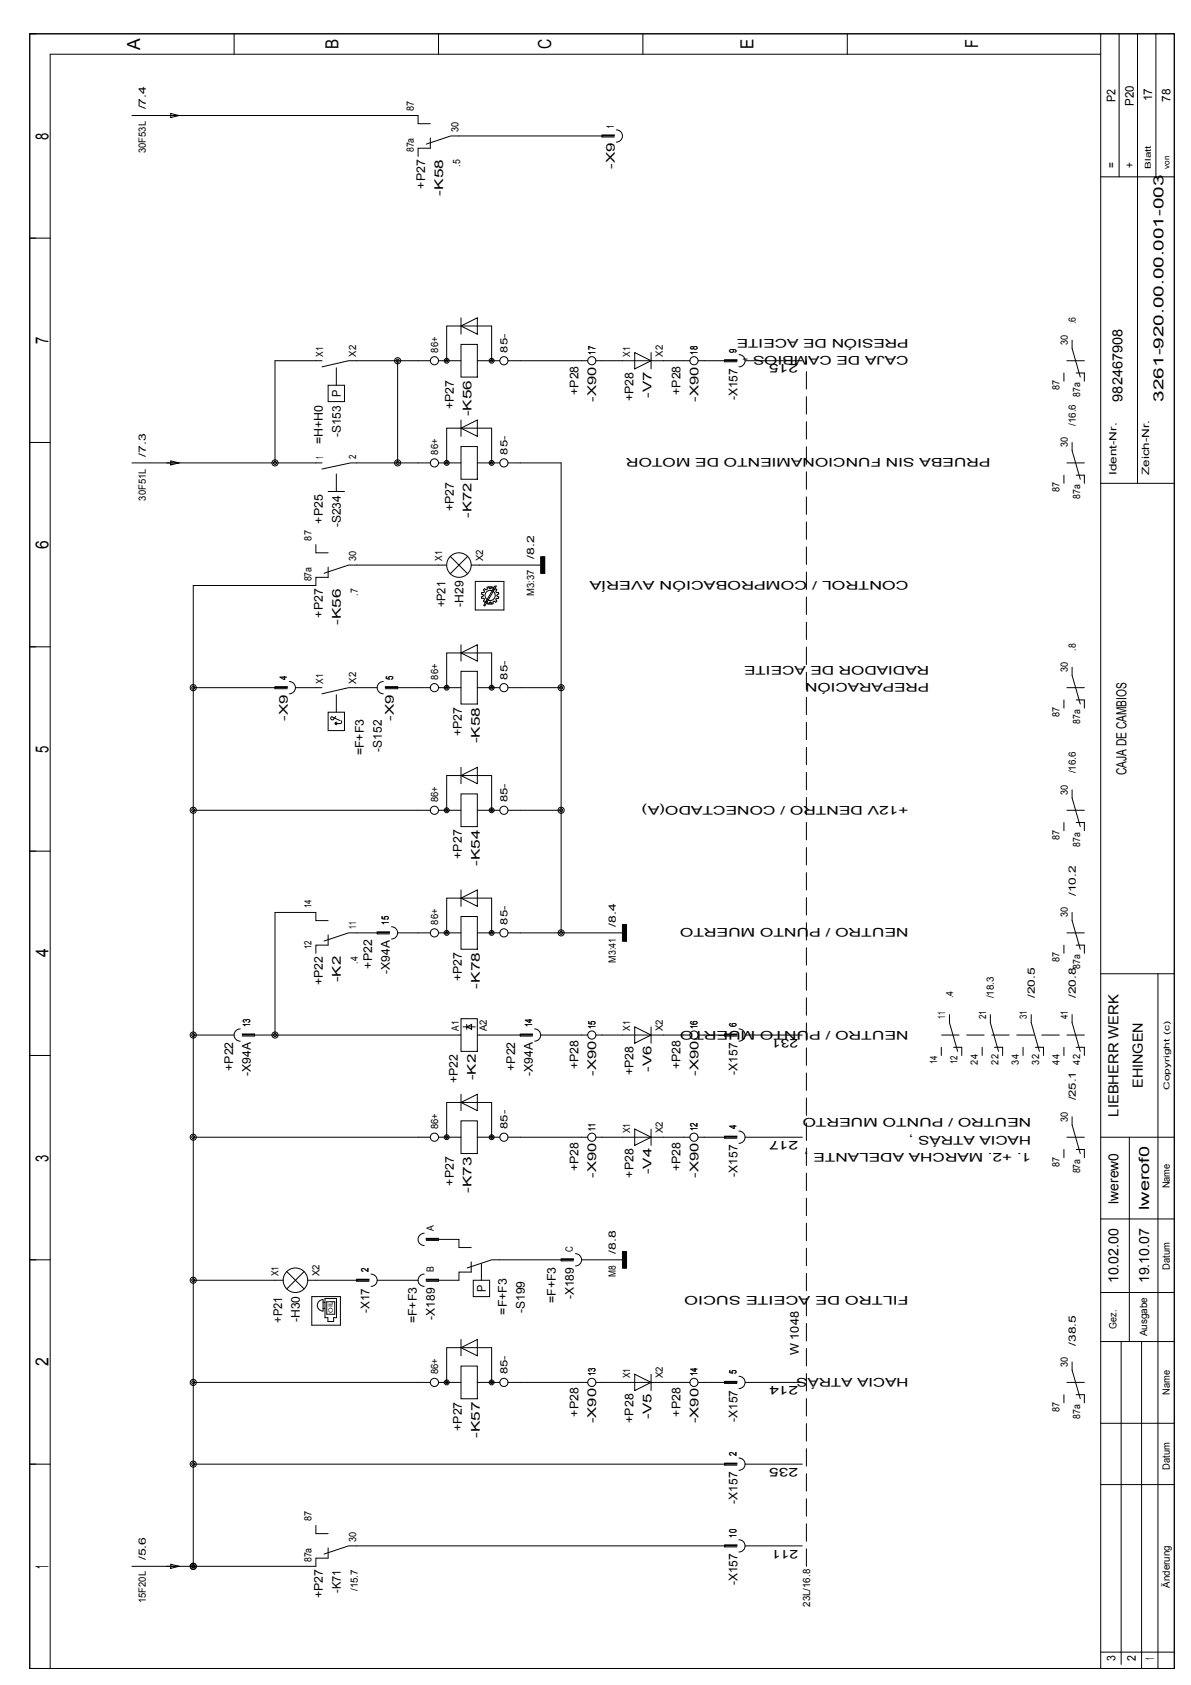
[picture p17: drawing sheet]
<svg xmlns="http://www.w3.org/2000/svg" width="210mm" height="297mm" viewBox="0 0 210 297" stroke-linecap="round" stroke-linejoin="round" font-family="sans-serif">
<defs><g id="words">
<g font-size="3.2">
<text x="24.7" y="8.7" transform="rotate(-90 24.7 8.7)">A</text>
<text x="59.7" y="8.6" transform="rotate(-90 59.7 8.6)">B</text>
<text x="97.1" y="8.7" transform="rotate(-90 97.1 8.7)">C</text>
<text x="132.8" y="8.6" transform="rotate(-90 132.8 8.6)">E</text>
<text x="172.4" y="8.5" transform="rotate(-90 172.4 8.5)">F</text>
<text x="8.5" y="24.7" transform="rotate(-90 8.5 24.7)">8</text>
<text x="8.5" y="60.7" transform="rotate(-90 8.5 60.7)">7</text>
<text x="8.5" y="96.7" transform="rotate(-90 8.5 96.7)">6</text>
<text x="8.5" y="132.7" transform="rotate(-90 8.5 132.7)">5</text>
<text x="8.5" y="168.8" transform="rotate(-90 8.5 168.8)">4</text>
<text x="8.5" y="204.8" transform="rotate(-90 8.5 204.8)">3</text>
<text x="8.5" y="240.8" transform="rotate(-90 8.5 240.8)">2</text>
<text x="8.5" y="276.5" transform="rotate(-90 8.5 276.5)">1</text>
</g>
<g font-size="2.5">
<text x="197.8" y="70.8" transform="rotate(-90 197.8 70.8)">982467908</text>
<text x="205" y="70.8" transform="rotate(-90 205 70.8)">3261-920.00.00.001-003</text>
<text x="198.6" y="136.7" transform="rotate(-90 198.6 136.7)">CAJA DE CAMBIOS</text>
<text x="201.4" y="191.8" transform="rotate(-90 201.4 191.8)">EHINGEN</text>
<text x="197.1" y="196.8" transform="rotate(-90 197.1 196.8)">LIEBHERR WERK</text>
<text x="197.1" y="212.2" transform="rotate(-90 197.1 212.2)">lwerew0</text>
<text x="202.5" y="213.3" transform="rotate(-90 202.5 213.3)">lwerof0</text>
<text x="197.1" y="226.2" transform="rotate(-90 197.1 226.2)">10.02.00</text>
<text x="202.5" y="226.2" transform="rotate(-90 202.5 226.2)">19.10.07</text>
</g>
<g font-size="2.1">
<text x="196.6" y="18" transform="rotate(-90 196.6 18)">P2</text>
<text x="203.1" y="17.9" transform="rotate(-90 203.1 17.9)">17</text>
<text x="206.3" y="17.9" transform="rotate(-90 206.3 17.9)">78</text>
<text x="199.8" y="18.6" transform="rotate(-90 199.8 18.6)">P20</text>
<text x="108.3" y="29.8" transform="rotate(-90 108.3 29.8)">-X9</text>
<text x="196.6" y="29.6" transform="rotate(-90 196.6 29.6)">=</text>
<text x="199.8" y="29.6" transform="rotate(-90 199.8 29.6)">+</text>
<text x="74.9" y="33.2" transform="rotate(-90 74.9 33.2)">+P27</text>
<text x="78.1" y="34.5" transform="rotate(-90 78.1 34.5)">-K58</text>
<text x="160.1" y="59.7" transform="rotate(-180 160.1 59.7)">PRESIÓN DE ACEITE</text>
<text x="140.7" y="64.2" transform="rotate(-180 140.7 64.2)">215</text>
<text x="160.1" y="62.8" transform="rotate(-180 160.1 62.8)">CAJA DE CAMBIOS -</text>
<text x="60.1" y="70" transform="rotate(-90 60.1 70)">P</text>
<text x="101.9" y="69.6" transform="rotate(-90 101.9 69.6)">+P28</text>
<text x="105.1" y="70.8" transform="rotate(-90 105.1 70.8)">-X90</text>
<text x="111.7" y="70.7" transform="rotate(-90 111.7 70.7)">+P28</text>
<text x="114.8" y="70.1" transform="rotate(-90 114.8 70.1)">-V7</text>
<text x="120" y="69.6" transform="rotate(-90 120 69.6)">+P28</text>
<text x="123.1" y="70.8" transform="rotate(-90 123.1 70.8)">-X90</text>
<text x="130" y="70.6" transform="rotate(-90 130 70.6)">-X157</text>
<text x="60.1" y="77.1" transform="rotate(-90 60.1 77.1)">-S153</text>
<text x="80" y="72.1" transform="rotate(-90 80 72.1)">+P27</text>
<text x="83.1" y="73.4" transform="rotate(-90 83.1 73.4)">-K56</text>
<text x="56.9" y="78.3" transform="rotate(-90 56.9 78.3)">=H+H0</text>
<text x="174.5" y="80.8" transform="rotate(-180 174.5 80.8)">PRUEBA SIN FUNCIONAMIENTO DE MOTOR</text>
<text x="56.9" y="92.3" transform="rotate(-90 56.9 92.3)">+P25</text>
<text x="60.1" y="93" transform="rotate(-90 60.1 93)">-S234</text>
<text x="80" y="90.1" transform="rotate(-90 80 90.1)">+P27</text>
<text x="83.1" y="91.3" transform="rotate(-90 83.1 91.3)">-K72</text>
<text x="78.5" y="107.1" transform="rotate(-90 78.5 107.1)">+P21</text>
<text x="81.7" y="107" transform="rotate(-90 81.7 107)">-H29</text>
<text x="160.1" y="102.4" transform="rotate(-180 160.1 102.4)">CONTROL / COMPROBACIÓN AVERÍA</text>
<text x="56.9" y="108.9" transform="rotate(-90 56.9 108.9)">+P27</text>
<text x="60.1" y="110.1" transform="rotate(-90 60.1 110.1)">-K56</text>
<text x="163.7" y="117.4" transform="rotate(-180 163.7 117.4)">RADIADOR DE ACEITE</text>
<text x="163.7" y="120.4" transform="rotate(-180 163.7 120.4)">PREPARACIÓN</text>
<text x="50.7" y="127" transform="rotate(-90 50.7 127)">-X9</text>
<text x="69.4" y="127" transform="rotate(-90 69.4 127)">-X9</text>
<text x="81.4" y="129.8" transform="rotate(-90 81.4 129.8)">+P27</text>
<text x="84.6" y="131" transform="rotate(-90 84.6 131)">-K58</text>
<text x="64.1" y="133.2" transform="rotate(-90 64.1 133.2)">=F+F3</text>
<text x="67.3" y="132.5" transform="rotate(-90 67.3 132.5)">-S152</text>
<text x="160.1" y="142" transform="rotate(-180 160.1 142)">+12V DENTRO / CONECTADO(A)</text>
<text x="81.4" y="151.4" transform="rotate(-90 81.4 151.4)">+P27</text>
<text x="84.6" y="152.7" transform="rotate(-90 84.6 152.7)">-K54</text>
<text x="160.1" y="163.7" transform="rotate(-180 160.1 163.7)">NEUTRO / PUNTO MUERTO</text>
<text x="56.9" y="173.6" transform="rotate(-90 56.9 173.6)">+P22</text>
<text x="60.1" y="173.1" transform="rotate(-90 60.1 173.1)">-K2</text>
<text x="65.6" y="170.8" transform="rotate(-90 65.6 170.8)">+P22</text>
<text x="68.7" y="171.6" transform="rotate(-90 68.7 171.6)">-X94A</text>
<text x="81.4" y="173" transform="rotate(-90 81.4 173)">+P27</text>
<text x="84.6" y="174.3" transform="rotate(-90 84.6 174.3)">-K78</text>
<text x="140.7" y="183.1" transform="rotate(-180 140.7 183.1)">231</text>
<text x="160.1" y="181.7" transform="rotate(-180 160.1 181.7)">NEUTRO / PUNTO MUERTO</text>
<text x="41.1" y="188.8" transform="rotate(-90 41.1 188.8)">+P22</text>
<text x="44.2" y="189.6" transform="rotate(-90 44.2 189.6)">-X94A</text>
<text x="80.7" y="190.9" transform="rotate(-90 80.7 190.9)">+P22</text>
<text x="83.8" y="190.4" transform="rotate(-90 83.8 190.4)">-K2</text>
<text x="90.8" y="188.8" transform="rotate(-90 90.8 188.8)">+P22</text>
<text x="93.9" y="189.6" transform="rotate(-90 93.9 189.6)">-X94A</text>
<text x="101.9" y="188.5" transform="rotate(-90 101.9 188.5)">+P28</text>
<text x="105.1" y="189.7" transform="rotate(-90 105.1 189.7)">-X90</text>
<text x="111.7" y="189.6" transform="rotate(-90 111.7 189.6)">+P28</text>
<text x="114.8" y="189" transform="rotate(-90 114.8 189)">-V6</text>
<text x="120" y="188.5" transform="rotate(-90 120 188.5)">+P28</text>
<text x="123.1" y="189.7" transform="rotate(-90 123.1 189.7)">-X90</text>
<text x="130" y="189.4" transform="rotate(-90 130 189.4)">-X157</text>
<text x="181.7" y="197.2" transform="rotate(-180 181.7 197.2)">NEUTRO / PUNTO MUERTO</text>
<text x="140.7" y="201.1" transform="rotate(-180 140.7 201.1)">217</text>
<text x="181.7" y="203.3" transform="rotate(-180 181.7 203.3)">1. +2. MARCHA ADELANTE ,</text>
<text x="181.7" y="200.2" transform="rotate(-180 181.7 200.2)">HACIA ATRÁS ,</text>
<text x="80" y="209" transform="rotate(-90 80 209)">+P27</text>
<text x="101.9" y="206.5" transform="rotate(-90 101.9 206.5)">+P28</text>
<text x="105.1" y="207.7" transform="rotate(-90 105.1 207.7)">-X90</text>
<text x="111.7" y="207.6" transform="rotate(-90 111.7 207.6)">+P28</text>
<text x="114.8" y="207" transform="rotate(-90 114.8 207)">-V4</text>
<text x="120" y="206.5" transform="rotate(-90 120 206.5)">+P28</text>
<text x="123.1" y="207.7" transform="rotate(-90 123.1 207.7)">-X90</text>
<text x="130" y="207.4" transform="rotate(-90 130 207.4)">-X157</text>
<text x="83.1" y="210.3" transform="rotate(-90 83.1 210.3)">-K73</text>
<text x="85.6" y="227.7" transform="rotate(-90 85.6 227.7)">P</text>
<text x="49.7" y="233.1" transform="rotate(-90 49.7 233.1)">+P21</text>
<text x="52.9" y="233.1" transform="rotate(-90 52.9 233.1)">-H30</text>
<text x="65.1" y="231.4" transform="rotate(-90 65.1 231.4)">-X17</text>
<text x="73.5" y="233.3" transform="rotate(-90 73.5 233.3)">=F+F3</text>
<text x="76.6" y="232.7" transform="rotate(-90 76.6 232.7)">-X189</text>
<text x="89.3" y="231.7" transform="rotate(-90 89.3 231.7)">=F+F3</text>
<text x="92.5" y="231.4" transform="rotate(-90 92.5 231.4)">-S199</text>
<text x="98" y="229.7" transform="rotate(-90 98 229.7)">=F+F3</text>
<text x="101.1" y="229.1" transform="rotate(-90 101.1 229.1)">-X189</text>
<text x="160.1" y="228.5" transform="rotate(-180 160.1 228.5)">FILTRO DE ACEITE SUCIO</text>
<text x="140.8" y="238.9" transform="rotate(-90 140.8 238.9)">W 1048</text>
<text x="140.7" y="244.3" transform="rotate(-180 140.7 244.3)">214</text>
<text x="160.1" y="242.9" transform="rotate(-180 160.1 242.9)">HACIA ATRÁS</text>
<text x="101.9" y="249.7" transform="rotate(-90 101.9 249.7)">+P28</text>
<text x="105.1" y="250.9" transform="rotate(-90 105.1 250.9)">-X90</text>
<text x="111.7" y="250.8" transform="rotate(-90 111.7 250.8)">+P28</text>
<text x="114.8" y="250.2" transform="rotate(-90 114.8 250.2)">-V5</text>
<text x="120" y="249.7" transform="rotate(-90 120 249.7)">+P28</text>
<text x="123.1" y="250.9" transform="rotate(-90 123.1 250.9)">-X90</text>
<text x="130" y="250.7" transform="rotate(-90 130 250.7)">-X157</text>
<text x="81.4" y="252.2" transform="rotate(-90 81.4 252.2)">+P27</text>
<text x="84.6" y="253.5" transform="rotate(-90 84.6 253.5)">-K57</text>
<text x="140.7" y="258.7" transform="rotate(-180 140.7 258.7)">235</text>
<text x="130" y="265.1" transform="rotate(-90 130 265.1)">-X157</text>
<text x="140.7" y="273.2" transform="rotate(-180 140.7 273.2)">211</text>
<text x="56.9" y="281.8" transform="rotate(-90 56.9 281.8)">+P27</text>
<text x="60.1" y="280.8" transform="rotate(-90 60.1 280.8)">-K71</text>
<text x="130" y="279.5" transform="rotate(-90 130 279.5)">-X157</text>
<text x="196.6" y="292.9" transform="rotate(-90 196.6 292.9)">3</text>
<text x="200.2" y="292.8" transform="rotate(-90 200.2 292.8)">2</text>
<text x="203.4" y="292.6" transform="rotate(-90 203.4 292.6)">1</text>
</g>
<g font-size="1.8">
<text x="25.7" y="19.3" transform="rotate(-90 25.7 19.3)">/7.4</text>
<text x="72.9" y="19.6" transform="rotate(-90 72.9 19.6)">87</text>
<text x="80.8" y="23.2" transform="rotate(-90 80.8 23.2)">30</text>
<text x="108.2" y="22.5" transform="rotate(-90 108.2 22.5)">1</text>
<text x="25.7" y="27" transform="rotate(-90 25.7 27)">30F53L</text>
<text x="72.9" y="26.9" transform="rotate(-90 72.9 26.9)">87a</text>
<text x="81.1" y="29.4" transform="rotate(-90 81.1 29.4)">.5</text>
<text x="189.6" y="57.1" transform="rotate(-90 189.6 57.1)">.6</text>
<text x="57" y="62.9" transform="rotate(-90 57 62.9)">X1</text>
<text x="62.8" y="62.9" transform="rotate(-90 62.8 62.9)">X2</text>
<text x="77.2" y="62.2" transform="rotate(-90 77.2 62.2)">86+</text>
<text x="89.4" y="62.2" transform="rotate(-90 89.4 62.2)">85-</text>
<text x="104.9" y="62.5" transform="rotate(-90 104.9 62.5)">17</text>
<text x="111.1" y="62.9" transform="rotate(-90 111.1 62.9)">X1</text>
<text x="116.8" y="62.9" transform="rotate(-90 116.8 62.9)">X2</text>
<text x="122.9" y="62.5" transform="rotate(-90 122.9 62.5)">18</text>
<text x="129.8" y="62.2" transform="rotate(-90 129.8 62.2)">9</text>
<text x="188.2" y="60.9" transform="rotate(-90 188.2 60.9)">30</text>
<text x="186.8" y="68.8" transform="rotate(-90 186.8 68.8)">87</text>
<text x="190.4" y="70" transform="rotate(-90 190.4 70)">87a</text>
<text x="189.6" y="75.1" transform="rotate(-90 189.6 75.1)">/16.6</text>
<text x="25.7" y="80.5" transform="rotate(-90 25.7 80.5)">/7.3</text>
<text x="57" y="80.9" transform="rotate(-90 57 80.9)">1</text>
<text x="62.8" y="80.9" transform="rotate(-90 62.8 80.9)">2</text>
<text x="77.2" y="80.2" transform="rotate(-90 77.2 80.2)">86+</text>
<text x="89.4" y="80.2" transform="rotate(-90 89.4 80.2)">85-</text>
<text x="188.2" y="78.9" transform="rotate(-90 188.2 78.9)">30</text>
<text x="196.8" y="83.8" transform="rotate(-90 196.8 83.8)">Ident-Nr.</text>
<text x="202.6" y="83.8" transform="rotate(-90 202.6 83.8)">Zeich-Nr.</text>
<text x="25.7" y="88.2" transform="rotate(-90 25.7 88.2)">30F51L</text>
<text x="186.8" y="86.8" transform="rotate(-90 186.8 86.8)">87</text>
<text x="190.4" y="88" transform="rotate(-90 190.4 88)">87a</text>
<text x="54.9" y="95.3" transform="rotate(-90 54.9 95.3)">87</text>
<text x="62.8" y="98.9" transform="rotate(-90 62.8 98.9)">30</text>
<text x="77.9" y="98.9" transform="rotate(-90 77.9 98.9)">X1</text>
<text x="85.1" y="98.9" transform="rotate(-90 85.1 98.9)">X2</text>
<text x="94.1" y="98.5" transform="rotate(-90 94.1 98.5)">/8.2</text>
<text x="54.9" y="102.5" transform="rotate(-90 54.9 102.5)">87a</text>
<text x="63.1" y="105.1" transform="rotate(-90 63.1 105.1)">.7</text>
<text x="94.1" y="105.1" transform="rotate(-90 94.1 105.1)">M3:37</text>
<text x="50.5" y="119.8" transform="rotate(-90 50.5 119.8)">4</text>
<text x="69.3" y="119.8" transform="rotate(-90 69.3 119.8)">5</text>
<text x="77.2" y="119.8" transform="rotate(-90 77.2 119.8)">86+</text>
<text x="89.4" y="119.8" transform="rotate(-90 89.4 119.8)">85-</text>
<text x="188.2" y="118.5" transform="rotate(-90 188.2 118.5)">30</text>
<text x="189.6" y="114.7" transform="rotate(-90 189.6 114.7)">.8</text>
<text x="57" y="120.5" transform="rotate(-90 57 120.5)">X1</text>
<text x="62.8" y="120.5" transform="rotate(-90 62.8 120.5)">X2</text>
<text x="186.8" y="126.4" transform="rotate(-90 186.8 126.4)">87</text>
<text x="190.4" y="127.6" transform="rotate(-90 190.4 127.6)">87a</text>
<text x="189.6" y="136.4" transform="rotate(-90 189.6 136.4)">/16.6</text>
<text x="77.2" y="141.4" transform="rotate(-90 77.2 141.4)">86+</text>
<text x="89.4" y="141.4" transform="rotate(-90 89.4 141.4)">85-</text>
<text x="188.2" y="140.1" transform="rotate(-90 188.2 140.1)">30</text>
<text x="186.8" y="148" transform="rotate(-90 186.8 148)">87</text>
<text x="190.4" y="149.2" transform="rotate(-90 190.4 149.2)">87a</text>
<text x="54.9" y="160.1" transform="rotate(-90 54.9 160.1)">14</text>
<text x="188.2" y="161.7" transform="rotate(-90 188.2 161.7)">30</text>
<text x="189.6" y="158" transform="rotate(-90 189.6 158)">/10.2</text>
<text x="54.9" y="167.3" transform="rotate(-90 54.9 167.3)">12</text>
<text x="62.8" y="163.7" transform="rotate(-90 62.8 163.7)">11</text>
<text x="68.6" y="163" transform="rotate(-90 68.6 163)">15</text>
<text x="77.2" y="163" transform="rotate(-90 77.2 163)">86+</text>
<text x="89.4" y="163" transform="rotate(-90 89.4 163)">85-</text>
<text x="108.5" y="163.4" transform="rotate(-90 108.5 163.4)">/8.4</text>
<text x="63.1" y="169.9" transform="rotate(-90 63.1 169.9)">.4</text>
<text x="108.5" y="169.7" transform="rotate(-90 108.5 169.7)">M3:41</text>
<text x="186.8" y="169.6" transform="rotate(-90 186.8 169.6)">87</text>
<text x="190.4" y="170.8" transform="rotate(-90 190.4 170.8)">87a</text>
<text x="166.6" y="179.6" transform="rotate(-90 166.6 179.6)">11</text>
<text x="168" y="176" transform="rotate(-90 168 176)">.4</text>
<text x="173.8" y="179.6" transform="rotate(-90 173.8 179.6)">21</text>
<text x="175.2" y="176" transform="rotate(-90 175.2 176)">/18.3</text>
<text x="181" y="179.6" transform="rotate(-90 181 179.6)">31</text>
<text x="182.4" y="176" transform="rotate(-90 182.4 176)">/20.5</text>
<text x="188.2" y="179.6" transform="rotate(-90 188.2 179.6)">41</text>
<text x="189.6" y="176" transform="rotate(-90 189.6 176)">/20.8</text>
<text x="44.1" y="181" transform="rotate(-90 44.1 181)">13</text>
<text x="80.9" y="181.7" transform="rotate(-90 80.9 181.7)">A1</text>
<text x="85.8" y="181.7" transform="rotate(-90 85.8 181.7)">A2</text>
<text x="93.8" y="181" transform="rotate(-90 93.8 181)">14</text>
<text x="104.9" y="181.4" transform="rotate(-90 104.9 181.4)">15</text>
<text x="111.1" y="181.7" transform="rotate(-90 111.1 181.7)">X1</text>
<text x="116.8" y="181.7" transform="rotate(-90 116.8 181.7)">X2</text>
<text x="122.9" y="181.4" transform="rotate(-90 122.9 181.4)">16</text>
<text x="129.8" y="181" transform="rotate(-90 129.8 181)">6</text>
<text x="165.1" y="187.6" transform="rotate(-90 165.1 187.6)">14</text>
<text x="168.7" y="187.6" transform="rotate(-90 168.7 187.6)">12</text>
<text x="172.3" y="187.7" transform="rotate(-90 172.3 187.7)">24</text>
<text x="175.9" y="187.7" transform="rotate(-90 175.9 187.7)">22</text>
<text x="179.5" y="187.7" transform="rotate(-90 179.5 187.7)">34</text>
<text x="183.2" y="187.7" transform="rotate(-90 183.2 187.7)">32</text>
<text x="186.8" y="187.7" transform="rotate(-90 186.8 187.7)">44</text>
<text x="190.4" y="187.7" transform="rotate(-90 190.4 187.7)">42</text>
<text x="188.2" y="197.7" transform="rotate(-90 188.2 197.7)">30</text>
<text x="189.6" y="194" transform="rotate(-90 189.6 194)">/25.1</text>
<text x="77.2" y="199" transform="rotate(-90 77.2 199)">86+</text>
<text x="89.4" y="199" transform="rotate(-90 89.4 199)">85-</text>
<text x="104.9" y="199.4" transform="rotate(-90 104.9 199.4)">11</text>
<text x="111.1" y="199.8" transform="rotate(-90 111.1 199.8)">X1</text>
<text x="116.8" y="199.8" transform="rotate(-90 116.8 199.8)">X2</text>
<text x="122.9" y="199.4" transform="rotate(-90 122.9 199.4)">12</text>
<text x="129.8" y="199" transform="rotate(-90 129.8 199)">4</text>
<text x="186.8" y="205.7" transform="rotate(-90 186.8 205.7)">87</text>
<text x="190.4" y="206.9" transform="rotate(-90 190.4 206.9)">87a</text>
<text x="206.2" y="209.5" transform="rotate(-90 206.2 209.5)">Name</text>
<text x="76.5" y="217" transform="rotate(-90 76.5 217)">A</text>
<text x="101" y="220.6" transform="rotate(-90 101 220.6)">C</text>
<text x="108.5" y="221" transform="rotate(-90 108.5 221)">/8.8</text>
<text x="49.1" y="225" transform="rotate(-90 49.1 225)">X1</text>
<text x="56.3" y="225" transform="rotate(-90 56.3 225)">X2</text>
<text x="65" y="224.2" transform="rotate(-90 65 224.2)">2</text>
<text x="76.5" y="224.2" transform="rotate(-90 76.5 224.2)">B</text>
<text x="108.5" y="225.2" transform="rotate(-90 108.5 225.2)">M8</text>
<text x="206.2" y="223.8" transform="rotate(-90 206.2 223.8)">Datum</text>
<text x="189.6" y="237.2" transform="rotate(-90 189.6 237.2)">/38.5</text>
<text x="196.8" y="234.2" transform="rotate(-90 196.8 234.2)">Gez.</text>
<text x="202.2" y="235.6" transform="rotate(-90 202.2 235.6)">Ausgabe</text>
<text x="77.2" y="242.3" transform="rotate(-90 77.2 242.3)">86+</text>
<text x="89.4" y="242.3" transform="rotate(-90 89.4 242.3)">85-</text>
<text x="104.9" y="242.6" transform="rotate(-90 104.9 242.6)">13</text>
<text x="111.1" y="243" transform="rotate(-90 111.1 243)">X1</text>
<text x="116.8" y="243" transform="rotate(-90 116.8 243)">X2</text>
<text x="122.9" y="242.6" transform="rotate(-90 122.9 242.6)">14</text>
<text x="129.8" y="242.3" transform="rotate(-90 129.8 242.3)">5</text>
<text x="188.2" y="241" transform="rotate(-90 188.2 241)">30</text>
<text x="206.2" y="245.9" transform="rotate(-90 206.2 245.9)">Name</text>
<text x="186.8" y="248.9" transform="rotate(-90 186.8 248.9)">87</text>
<text x="190.4" y="250.1" transform="rotate(-90 190.4 250.1)">87a</text>
<text x="129.8" y="256.7" transform="rotate(-90 129.8 256.7)">2</text>
<text x="206.2" y="259.1" transform="rotate(-90 206.2 259.1)">Datum</text>
<text x="54.9" y="268.2" transform="rotate(-90 54.9 268.2)">87</text>
<text x="25.7" y="275" transform="rotate(-90 25.7 275)">/5.6</text>
<text x="54.9" y="275.4" transform="rotate(-90 54.9 275.4)">87a</text>
<text x="62.8" y="271.8" transform="rotate(-90 62.8 271.8)">30</text>
<text x="129.8" y="271.1" transform="rotate(-90 129.8 271.1)">10</text>
<text x="63.1" y="280.5" transform="rotate(-90 63.1 280.5)">/15.7</text>
<text x="206.2" y="279.9" transform="rotate(-90 206.2 279.9)">Änderung</text>
<text x="25.7" y="282.6" transform="rotate(-90 25.7 282.6)">15F20L</text>
<text x="142.8" y="283.3" transform="rotate(-90 142.8 283.3)">23L/16.8</text>
</g>
<g font-size="1.4">
<text x="202.9" y="29.7" transform="rotate(-90 202.9 29.7)">Blatt</text>
<text x="206.1" y="29.7" transform="rotate(-90 206.1 29.7)">von</text>
<text x="206.1" y="192.1" transform="rotate(-90 206.1 192.1)">Copyright (c)</text>
</g>
<text font-size="1.1" x="58.7" y="231.4" transform="rotate(-90 58.7 231.4)">OIL</text>
</g></defs>
<g fill="none" stroke="#000" stroke-width=".18">
<path d="M5.2 6h201.8v288.1h-201.8zM41.3 6v3.6M77.3 6v3.6M113.3 6v3.6M149.3 6v3.6M194 9.6h-185.2v284.5M194 6v288.1M197.2 6v25.2M200.5 6v79.2M203.7 6v25.2M23.3 20.4h50.4v1.4h2.1M30.1 20l1.4 .4-1.4 .3z"/>
<path d="M75.8 24.3v1.8h-2.1v1.5M108.3 24.2h-2.2v-.4h2.2v.2h-28.9l-4.3 1.4M108.6 22.9a1.08 1.08 0 0 1 1.1 1.1 1.08 1.08 0 0 1-1.1 1.1M194 31.2h13M5.2 42h3.6M81.2 56v2.9M81.2 57.5l2.9-1.5v2.9zM188.9 60v1.4l1.5 5.1M5.2 78h3.6M56.8 63.6h-8.3v18M57.8 67.9h2.9v2.9h-2.9zM70.1 63.6v18"/>
<path d="M75.8 63.6h-14.4l-4.6 1.1M77.3 63.6h3.9M81.2 60.7h2.9v5.8h-2.9zM81.2 74v2.9M81.2 75.5l2.9-1.5v2.9zM81.2 78.7h2.9v5.8h-2.9zM84.1 63.6h4M86.6 63.6v-6.1h-7.9v6.1M103.6 63.6h-14.1M105 63.6h16.6M111.9 62.2l2.8 1.4-2.8 1.4zM114.7 62.2v2.8"/>
<path d="M123 63.6h6.9v-.2h-2.2v.4h2.2M130.2 62.5a1.08 1.08 0 0 1 1.1 1.1 1.08 1.08 0 0 1-1.1 1.1M131.3 63.6h10.1M187.5 65.8v1.4M188.9 78v1.4l1.5 5.1M189.7 65.8h1.4v1.4M23.3 81.6h32.4M29.4 81.6h2.1M30.1 81.2l1.4 .4-1.4 .4zM55.7 81.6h1M55.7 96v1.5h2.1M57.8 86.6h2.9"/>
<path d="M57.8 100v1.8h-2.1v1.4h-21.6v172.9M75.8 81.6h-14l-5.1 1.1M77.3 81.6h3.9M78.7 99.6h-17.3l-4.3 1.5M79.4 98.1l3 3M82.4 98.1l-3 3M84.1 81.6h4M86.6 81.6v-6.1h-7.9v6.1M89.5 81.6h9.4v82.9M95.3 98.2h.7v2.9h-.7zM95.3 99.6h-12.3M95.4 98.2v2.9"/>
<path d="M95.5 98.2v2.9M95.6 98.2v2.9M95.7 98.2v2.9M95.8 98.2v2.9M95.9 98.2v2.9M187.5 83.8v1.4M189.7 83.8h1.4v1.4M194 85.2h13M5.2 114h3.6M81.2 113.7v2.8M81.2 115.1l2.9-1.4v2.8zM81.2 118.3h2.9v5.8h-2.9z"/>
<path d="M83.8 102.5h5v5h-5zM85.2 105l-.3 .2v.3h.4v.3M85.2 105h.1M85.3 105.8l-.1 .2 .2 .2 .3-.2h.1v.4l.3 .1 .3-.3M86.4 103.8l-.3-.4-.3 .1 .1 .3-.2 .2-.3-.2-.2 .2 .2 .3-.2 .2-.3-.1v.3l.3 .3M86.4 106.2h.1M86.4 103.8h.1M86.4 103.8l.2-.4 .3 .1v.4l.2 .1 .3-.2 .2 .2-.2 .2 .1 .2h.3l.1 .3-.3 .3 .3 .2-.1 .3h-.3l-.1 .3M87.2 103.3h.3l-2.1 3.5-.1-.1zM87.4 105.8l.2 .2-.2 .2-.4-.2h-.1v.4l-.3 .1-.2-.3M188.9 117.6v1.5l1.5 5M34.1 121.2h16.5v-.2h-2.1v.4h2.1"/>
<path d="M51 120.1a1.08 1.08 0 0 1 1.1 1.1 1.08 1.08 0 0 1-1.1 1.1M52.1 121.2h4.7M57.8 125.5h2.9v3.3h-2.9zM58.5 126.4l1.4 .6M59.2 126.3l-.4 .5a.29 .29 0 0 1-.5 0 .29 .29 0 0 1 .2-.5M59.4 127.3l-.3 .1v.2l.3 .1M60.1 127l.1 .4-.2 .2-.9-.1M66.5 121.2h-5.1l-4.6 1.1M67.6 120.1a1.08 1.08 0 0 0-1.1 1.1 1.08 1.08 0 0 0 1.1 1.1M75.8 121.2h-7.9v-.2h2.2v.4h-2.2M77.3 121.2h3.9M78.7 121.2v-6.1h7.9v6.1"/>
<path d="M81.2 135.3v2.9M81.2 136.7l2.9-1.4v2.9zM81.2 140h2.9v5.7h-2.9zM84.1 121.2h4M98.9 121.2h-9.4M187.5 123.4v1.4M188.9 139.2v1.5l1.5 5M189.7 123.4h1.4v1.4M5.2 150h3.6M34.1 142.8h41.7M77.3 142.8h3.9M78.7 142.8v-6.1h7.9v6.1"/>
<path d="M81.2 156.9v2.9M81.2 158.3l2.9-1.4v2.9zM84.1 142.8h4M98.9 142.8h-9.4M187.5 145v1.4M189.7 145h1.4v1.4M55.7 160.8v1.5h2.1M55.7 160.8h-7.2v21.7M57.8 164.8v1.8h-2.1v1.5M68.6 164.6h-2.1v-.3h2.1v.2h-7.2l-4.3 1.4M69 163.4a1.08 1.08 0 0 1 1.1 1.1 1.08 1.08 0 0 1-1.1 1M75.8 164.5h-5.7"/>
<path d="M77.3 164.5h3.9M78.7 164.5v-6.2h7.9v6.2M81.2 179.6h2.9v5.7h-2.9zM81.2 161.6h2.9v5.7h-2.9zM84.1 164.5h4M89.5 164.5h20.2M109.7 163h.7v2.9h-.7zM109.8 163v2.9M109.9 163v2.9M110 163v2.9M110.1 163v2.9M110.2 163v2.9"/>
<path d="M110.3 163v2.9M167.3 178.9v1.4l1.5 5M174.5 178.9v1.4l1.5 5M181.7 178.9v1.4l1.5 5M187.5 166.6v1.5M188.9 160.8v1.5l1.5 5M188.9 178.9v1.4l1.5 5M189.7 166.6h1.4v1.5M194 171.7h13M204.1 171.7v122.4M5.2 186.1h3.6M34.1 182.5h7.2"/>
<path d="M42.3 181.4a1.08 1.08 0 0 0-1 1.1 1.08 1.08 0 0 0 1 1M81.2 192.9v2.9M81.2 194.3l2.9-1.4v2.9zM81.2 182.5h-38.5v-.2h2.2v.3h-2.2M81.2 197.6h2.9v5.8h-2.9zM81.6 181h2.2M82.3 180.6v.9M82.3 181l.8-.4v.9zM84.1 182.5h9.8v-.2h-2.2v.3h2.2M94.2 181.4a1.08 1.08 0 0 1 1.1 1.1 1.08 1.08 0 0 1-1.1 1M103.6 182.5h-8.3M105 182.5h16.6"/>
<path d="M111.9 199l2.8 1.5-2.8 1.4zM111.9 181l2.8 1.5-2.8 1.4zM114.7 199v2.9M114.7 181v2.9M123 182.5h6.9v-.2h-2.2v.3h2.2M130.2 199.4a1.08 1.08 0 0 1 1.1 1.1 1.08 1.08 0 0 1-1.1 1.1M130.2 181.4a1.08 1.08 0 0 1 1.1 1.1 1.08 1.08 0 0 1-1.1 1M131.3 182.5h10.1M165.9 184.6v1.5M168.1 184.6h1.4v1.5M173.1 184.6v1.5M175.3 184.6h1.4v1.5"/>
<path d="M180.3 184.6v1.5M182.5 184.6h1.4v1.5M187.5 184.6v1.5M188.9 196.9v1.4l1.5 5.1M189.7 184.6h1.4v1.5M74.8 217.4a1.08 1.08 0 0 0-1.1 1.1 1.08 1.08 0 0 0 1.1 1.1M75.1 218.7h2.2v-.4h-2.2v.2h5.8v1.4h2.1M75.8 200.5h-41.7M77.3 200.5h3.9M78.7 200.5v-6.2h7.9v6.2M84.1 200.5h4M89.5 200.5h14.1"/>
<path d="M105 200.5h16.6M123 200.5h6.9v-.2h-2.2v.4h2.2M131.3 200.5h10.1M187.5 202.6v1.5M189.7 202.6h1.4v1.5M194 200.5h13M194 214.9h13M199 200.5v36M5.2 222.1h3.6M49.9 225.7h-15.8M50.5 224.2l3.1 3M53.6 224.2l-3.1 3"/>
<path d="M54.2 225.7h10.8v-.2h-2.1v.4h2.1M54.9 228.6h5.1v5h-5.1zM56.2 229.4l.7-.3v2a1.01 1.01 0 0 1-.9-.6 1.01 1.01 0 0 1 .2-1.1zM56.9 230.6h.4M56.9 229.6h.4M57.3 228.9h2v3.4h-.5v.7h-1v-.7h-.5zM57.6 229.5h1.4v2.2h-1.4zM65.4 224.6a1.08 1.08 0 0 1 1.1 1.1 1.08 1.08 0 0 1-1.1 1.1M66.5 225.7h7.2M74.8 224.6a1.08 1.08 0 0 0-1.1 1.1 1.08 1.08 0 0 0 1.1 1.1M81.2 236.1v2.9M81.2 237.6l2.9-1.5v2.9z"/>
<path d="M83 222.4v1.8h-2.1v1.5h-5.8v-.2h2.2v.4h-2.2M83.4 225.7h2.9v2.9h-2.9zM88.1 222.1h-1.5l-4.3 1.4M88.1 222.1h13v-.2h-2.2v.4h2.2M101.4 221a1.08 1.08 0 0 1 1.1 1.1 1.08 1.08 0 0 1-1.1 1.1M102.5 222.1h7.2M109.7 220.6h.7v2.9h-.7zM109.8 220.6v2.9M109.9 220.6v2.9M110 220.6v2.9M110.1 220.6v2.9M110.2 220.6v2.9"/>
<path d="M110.3 220.6v2.9M194 236.5h13M194 227.8h13M197.6 236.5v56.9M201.2 236.5v57.6M5.2 258.1h3.6M34.1 258.1h95.8v-.2h-2.2v.4h2.2M75.8 243.7h-41.7M77.3 243.7h3.9M78.7 243.7v-6.1h7.9v6.1M81.2 240.8h2.9v5.8h-2.9zM84.1 243.7h4"/>
<path d="M89.5 243.7h14.1M105 243.7h16.6M111.9 242.3l2.8 1.4-2.8 1.4zM114.7 242.3v2.8M123 243.7h6.9v-.2h-2.2v.4h2.2M130.2 257a1.08 1.08 0 0 1 1.1 1.1 1.08 1.08 0 0 1-1.1 1.1M130.2 242.6a1.08 1.08 0 0 1 1.1 1.1 1.08 1.08 0 0 1-1.1 1.1M131.3 243.7h10.1M131.3 258.1h10.1M187.5 245.9v1.4M188.9 240.1v1.4l1.5 5.1M189.7 245.9h1.4v1.4"/>
<path d="M194 250.9h13M23.3 276.1h32.4M29.4 276.1h2.1M30.1 275.8l1.4 .3-1.4 .4zM55.7 268.9v1.5h2.1M57.8 272.9v1.8h-2.1v1.4M129.9 272.7h-2.2v-.4h2.2v.2h-68.5l-4.3 1.5M130.2 271.4a1.08 1.08 0 0 1 1.1 1.1 1.08 1.08 0 0 1-1.1 1.1M131.3 272.5h10.1M194 261.7h13M194 291.2h13"/>
<circle cx="70.1" cy="63.6" r=".27"/>
<circle cx="70.1" cy="63.6" r=".54"/>
<circle cx="76.6" cy="63.6" r=".72"/>
<circle cx="78.7" cy="63.6" r=".22"/>
<circle cx="78.7" cy="63.6" r=".43"/>
<circle cx="86.6" cy="63.6" r=".22"/>
<circle cx="86.6" cy="63.6" r=".43"/>
<circle cx="88.8" cy="63.6" r=".72"/>
<circle cx="104.3" cy="63.6" r=".72"/>
<circle cx="122.3" cy="63.6" r=".72"/>
<circle cx="48.5" cy="81.6" r=".27"/>
<circle cx="48.5" cy="81.6" r=".54"/>
<circle cx="70.1" cy="81.6" r=".27"/>
<circle cx="70.1" cy="81.6" r=".54"/>
<circle cx="76.6" cy="81.6" r=".72"/>
<circle cx="78.7" cy="81.6" r=".22"/>
<circle cx="78.7" cy="81.6" r=".43"/>
<circle cx="80.9" cy="99.6" r="2.16"/>
<circle cx="86.6" cy="81.6" r=".22"/>
<circle cx="86.6" cy="81.6" r=".43"/>
<circle cx="88.8" cy="81.6" r=".72"/>
<circle cx="86.4" cy="105" r=".9"/>
<circle cx="86.4" cy="106.3" r=".18"/>
<circle cx="86.4" cy="103.6" r=".18"/>
<circle cx="34.1" cy="121.2" r=".27"/>
<circle cx="34.1" cy="121.2" r=".54"/>
<circle cx="76.6" cy="121.2" r=".72"/>
<circle cx="78.7" cy="121.2" r=".22"/>
<circle cx="78.7" cy="121.2" r=".43"/>
<circle cx="86.6" cy="121.2" r=".22"/>
<circle cx="86.6" cy="121.2" r=".43"/>
<circle cx="88.8" cy="121.2" r=".72"/>
<circle cx="98.9" cy="121.2" r=".54"/>
<circle cx="98.9" cy="121.2" r=".27"/>
<circle cx="34.1" cy="142.8" r=".27"/>
<circle cx="34.1" cy="142.8" r=".54"/>
<circle cx="76.6" cy="142.8" r=".72"/>
<circle cx="78.7" cy="142.8" r=".22"/>
<circle cx="78.7" cy="142.8" r=".43"/>
<circle cx="86.6" cy="142.8" r=".22"/>
<circle cx="86.6" cy="142.8" r=".43"/>
<circle cx="88.8" cy="142.8" r=".72"/>
<circle cx="98.9" cy="142.8" r=".27"/>
<circle cx="98.9" cy="142.8" r=".54"/>
<circle cx="76.6" cy="164.5" r=".72"/>
<circle cx="78.7" cy="164.5" r=".22"/>
<circle cx="78.7" cy="164.5" r=".43"/>
<circle cx="86.6" cy="164.5" r=".22"/>
<circle cx="86.6" cy="164.5" r=".43"/>
<circle cx="88.8" cy="164.5" r=".72"/>
<circle cx="98.9" cy="164.5" r=".27"/>
<circle cx="98.9" cy="164.5" r=".54"/>
<circle cx="34.1" cy="182.5" r=".54"/>
<circle cx="34.1" cy="182.5" r=".27"/>
<circle cx="48.5" cy="182.5" r=".54"/>
<circle cx="48.5" cy="182.5" r=".27"/>
<circle cx="104.3" cy="182.5" r=".72"/>
<circle cx="122.3" cy="182.5" r=".72"/>
<circle cx="34.1" cy="200.5" r=".54"/>
<circle cx="34.1" cy="200.5" r=".27"/>
<circle cx="76.6" cy="200.5" r=".72"/>
<circle cx="78.7" cy="200.5" r=".22"/>
<circle cx="78.7" cy="200.5" r=".43"/>
<circle cx="86.6" cy="200.5" r=".22"/>
<circle cx="86.6" cy="200.5" r=".43"/>
<circle cx="88.8" cy="200.5" r=".72"/>
<circle cx="104.3" cy="200.5" r=".72"/>
<circle cx="122.3" cy="200.5" r=".72"/>
<circle cx="34.1" cy="225.7" r=".54"/>
<circle cx="34.1" cy="225.7" r=".27"/>
<circle cx="52.1" cy="225.7" r="2.16"/>
<circle cx="34.1" cy="258.1" r=".27"/>
<circle cx="34.1" cy="243.7" r=".27"/>
<circle cx="34.1" cy="258.1" r=".54"/>
<circle cx="34.1" cy="243.7" r=".54"/>
<circle cx="76.6" cy="243.7" r=".72"/>
<circle cx="78.7" cy="243.7" r=".22"/>
<circle cx="78.7" cy="243.7" r=".43"/>
<circle cx="86.6" cy="243.7" r=".22"/>
<circle cx="86.6" cy="243.7" r=".43"/>
<circle cx="88.8" cy="243.7" r=".72"/>
<circle cx="104.3" cy="243.7" r=".72"/>
<circle cx="122.3" cy="243.7" r=".72"/>
<circle cx="34.1" cy="276.1" r=".27"/>
<circle cx="34.1" cy="276.1" r=".54"/>
</g>
<g fill="none" stroke="#000" stroke-width=".18" stroke-dasharray="3.1 1.3">
<path d="M59.3 67.9v-3.6M191.1 63.6h-4.3M59.3 86.6v-3.6M191.1 81.6h-4.3M59.3 125.5v-3.6M191.1 121.2h-4.3M191.1 142.8h-4.3M191.1 164.5h-4.3M191.1 182.5h-25.9M191.1 200.5h-4.3M84.8 225.7v-2.9M191.1 243.7h-4.3"/>
<path d="M142.1 276.1v-212.5"/>
</g>
<use href="#words"/>
</svg>
